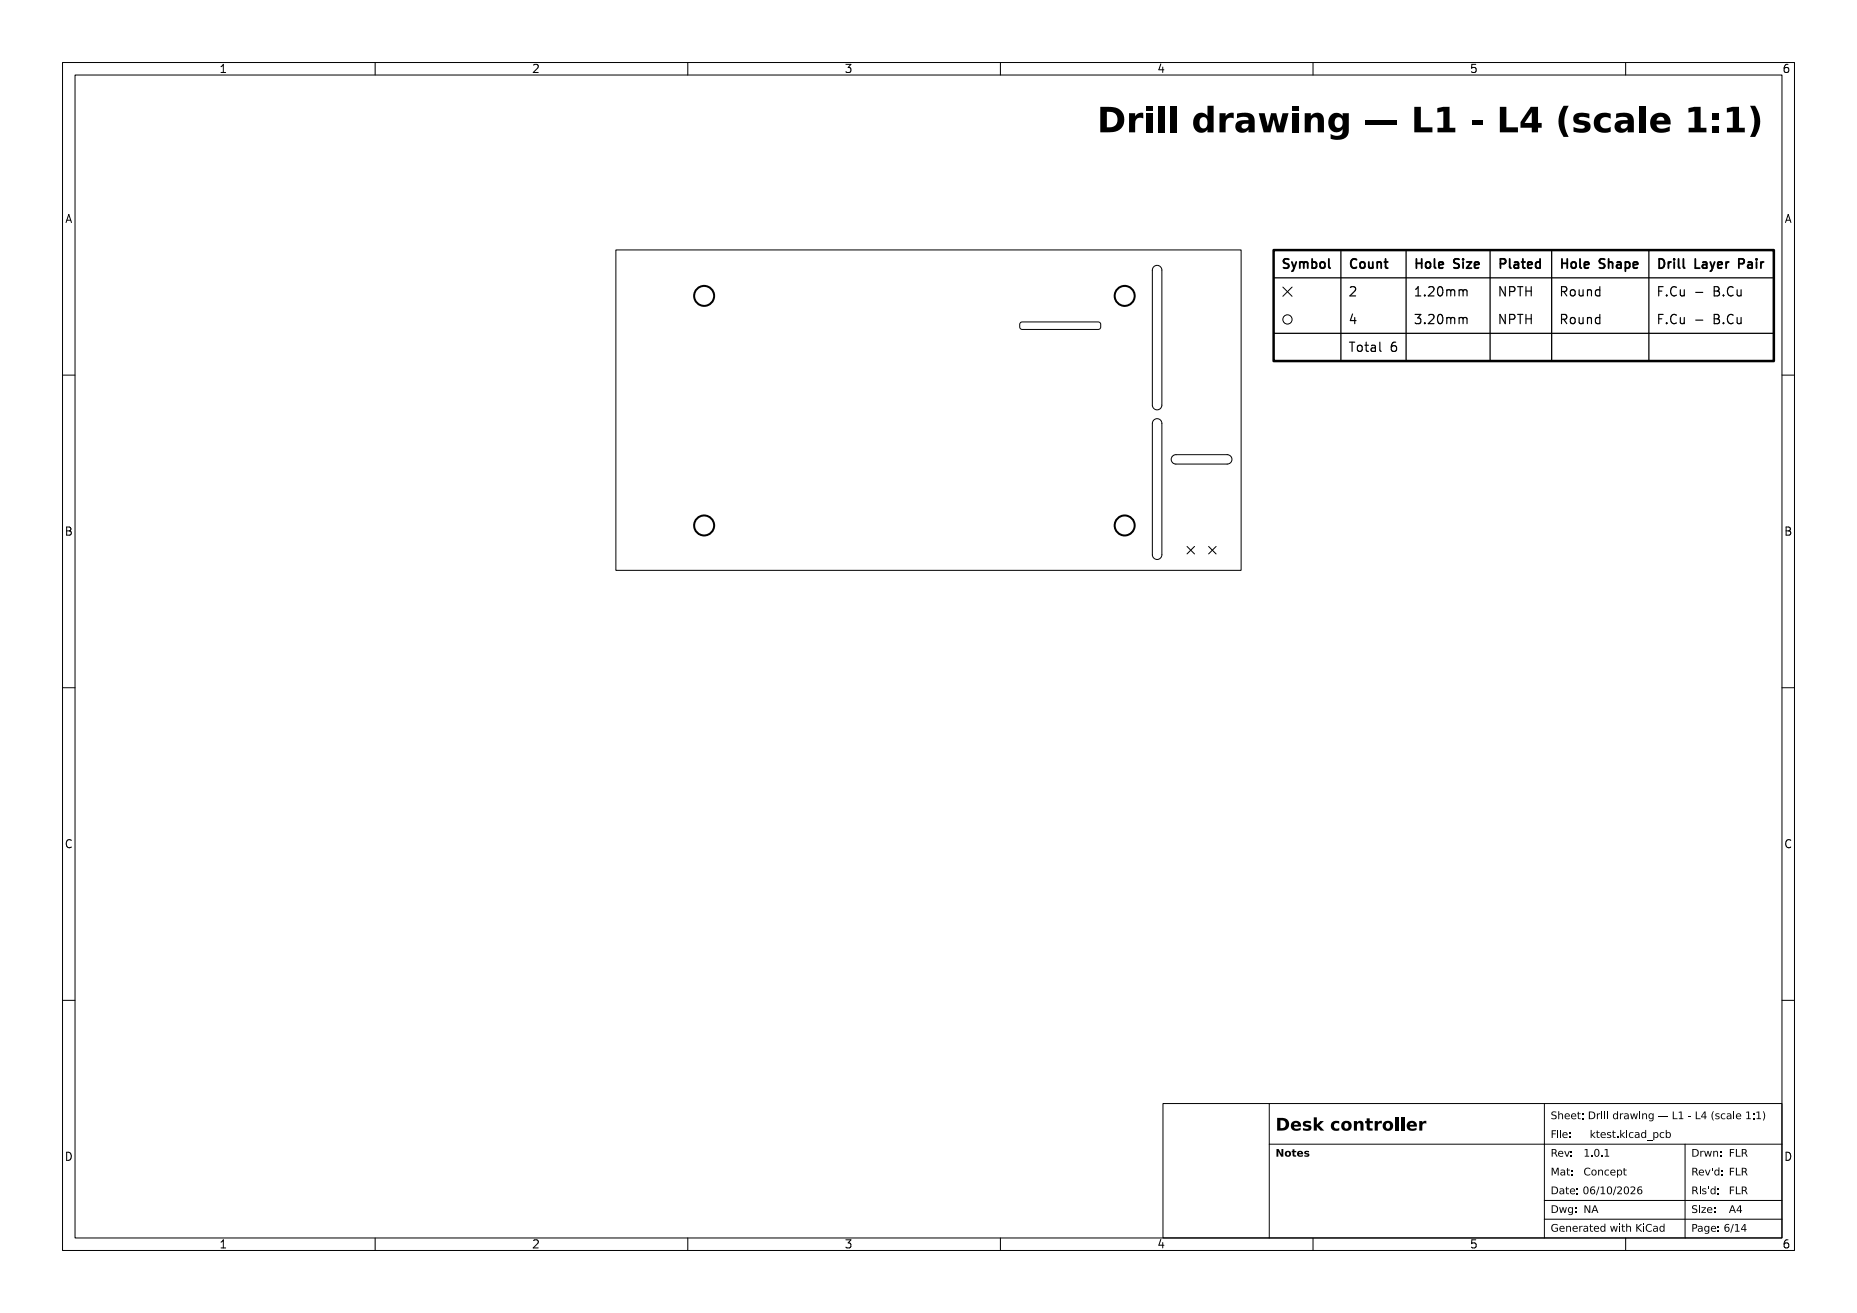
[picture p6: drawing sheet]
<svg xmlns="http://www.w3.org/2000/svg" width="297mm" height="210mm" viewBox="0 0 297 210" stroke-linecap="round" stroke-linejoin="round" font-family="sans-serif">
<defs><g id="words">
<text font-size="5.3" fill="#fff" x="169.6" y="21.5">Drill drawing — L1 - L4 (scale 1:1)</text>
<text font-size="2.7" fill="#fff" x="204" y="181">Desk controller</text>
<g font-size="2" fill="#fff">
<text x="204.8" y="43">Symbol</text>
<text x="215.6" y="43">Count</text>
<text x="215.6" y="47.4">2</text>
<text x="226" y="43">Hole Size</text>
<text x="226" y="47.4">1.20mm</text>
<text x="239.4" y="43">Plated</text>
<text x="239.4" y="47.4">NPTH</text>
<text x="249.3" y="43">Hole Shape</text>
<text x="249.3" y="47.4">Round</text>
<text x="264.8" y="43">Drill Layer Pair</text>
<text x="264.8" y="47.4">F.Cu - B.Cu</text>
<text x="215.6" y="51.8">4</text>
<text x="226" y="51.8">3.20mm</text>
<text x="239.4" y="51.8">NPTH</text>
<text x="249.3" y="51.8">Round</text>
<text x="264.8" y="51.8">F.Cu - B.Cu</text>
<text x="215.6" y="56.3">Total 6</text>
</g>
<g font-size="1.7" fill="#fff">
<text x="35" y="11.6">1</text>
<text x="85" y="11.6">2</text>
<text x="135" y="11.6">3</text>
<text x="185" y="11.6">4</text>
<text x="235" y="11.6">5</text>
<text x="285" y="11.6">6</text>
<text x="10.5" y="35.6">A</text>
<text x="285.5" y="35.6">A</text>
<text x="10.5" y="85.6">B</text>
<text x="285.5" y="85.6">B</text>
<text x="10.5" y="135.6">C</text>
<text x="285.5" y="135.6">C</text>
<text x="10.5" y="185.6">D</text>
<text x="285.5" y="185.6">D</text>
<text x="35" y="199.7">1</text>
<text x="85" y="199.7">2</text>
<text x="135" y="199.7">3</text>
<text x="185" y="199.7">4</text>
<text x="235" y="199.7">5</text>
<text x="285" y="199.7">6</text>
</g>
<g font-size="1.6" fill="#fff">
<text x="248" y="179.1">Sheet: Drill drawing — L1 - L4 (scale 1:1)</text>
<text x="204" y="185.1">Notes</text>
<text x="248" y="182.1">File:</text>
<text x="248" y="185.1">Rev:</text>
<text x="253.3" y="185.1">1.0.1</text>
<text x="254.3" y="182.1">ktest.kicad_pcb</text>
<text x="270.5" y="185.1">Drwn:</text>
<text x="276.5" y="185.1">FLR</text>
<text x="248" y="188.1">Mat:</text>
<text x="248" y="191.1">Date: 06/10/2026</text>
<text x="253.3" y="188.1">Concept</text>
<text x="270.5" y="188.1">Rev'd:FLR</text>
<text x="270.5" y="191.1">Rls'd:FLR</text>
<text x="248" y="194.1">Dwg:</text>
<text x="248" y="197.1">Generated with KiCad</text>
<text x="253.3" y="194.1">NA</text>
<text x="270.5" y="197.1">Page: 6/14</text>
<text x="270.5" y="194.1">Size:</text>
<text x="276.5" y="194.1">A4</text>
</g>
</g></defs>
<path d="M203.7 40h80v17.7h-80z" fill="none" stroke="#000" stroke-width=".4"/>
<path d="M203.7 57.7h80M203.7 40h80M203.7 53.3h80M203.7 44.4h80M214.5 40v17.7M224.9 40v17.7M238.3 40v17.7M248.2 40v17.7M263.7 40v17.7" fill="none" stroke="#000" stroke-width=".2"/>
<g fill="none" stroke="#000" stroke-width=".18">
<path d="M215.8 54.7h.9M216 46l.2-.1h.3l.2 .1 .1 .3-.1 .2-.8 .8h.9M216.2 54.7v1.5M216.3 50.2l-.3 1.1h.9M216.7 50.8v1M217.2 55.3l.4-.1 .3 .3v.4l-.3 .3-.4-.1-.1-.2v-.4zM218.3 55.2h.6M218.5 54.7v1.3l.1 .1 .3 .1M219.3 55.3h.6l.1 .9M220 55.6h-.5a.29 .29 0 0 0-.2 .3 .29 .29 0 0 0 .2 .3l.5-.1M220.7 54.7v1.3l.2 .2M223.2 54.7a.59 .59 0 0 0-.7 .7v.5l.2 .2 .4 .1 .2-.1 .1-.5-.2-.2-.4-.1-.3 .3"/>
<path d="M226.3 50.3h.9l-.5 .6 .5 .1v.6l-.2 .2h-.5l-.2-.2M226.4 47.3h.8M226.4 46.3l.4-.4v1.4M227.9 51.6v.2M227.9 47.2v.1M228.5 50.4l.2-.1h.4l.2 .1 .1 .3-.1 .2-.9 .9h1M228.5 46l.2-.1h.4l.2 .1 .1 .3-.1 .2-.9 .8h1M230.1 50.4l.3-.1a.93 .93 0 0 1 0 1.5h-.1a.98 .98 0 0 1-.2-1.4zM230.1 45.9h.3a.93 .93 0 0 1 0 1.4h-.1a.98 .98 0 0 1-.2-1.4zM231.4 50.9l.4-.1 .2 .2M231.4 46.5l.4-.2 .2 .3M231.4 46.3v1"/>
<path d="M231.4 50.8v1M232 51l.2-.2 .4 .1 .1 .9M232 46.6l.2-.3 .4 .1 .1 .9M232 46.6v.7M232 51v.8M233.4 50.9l.4-.1 .2 .2M233.4 46.5l.4-.2 .2 .3M233.4 46.3v1M233.4 50.8v1M234 51l.2-.2 .4 .1v.9M234 46.6l.2-.3 .4 .1v.9M234 46.6v.7"/>
<path d="M234 51v.8M240.7 45.9v1.4l-.8-1.4v1.4M240.7 50.3v1.5l-.8-1.5v1.5M241.4 51.1l.8-.1 .1-.2-.1-.4-.2-.1h-.6v1.5M241.4 46.6h.8l.1-.3-.1-.3-.2-.1h-.6v1.4M242.7 50.3h.9M242.7 45.9h.9M243.1 45.9v1.4M243.1 50.3v1.5M244.1 51h.8M244.1 46.6h.8M244.1 45.9v1.4"/>
<path d="M244.1 50.3v1.5M244.9 45.9v1.4M244.9 50.3v1.5M249.7 51.1l.7-.1 .2-.2-.1-.4-.2-.1h-.6v1.5M249.7 46.6h.7l.2-.3-.1-.3-.2-.1h-.6v1.4M250.1 51.1l.5 .7M250.1 46.6l.5 .7M251.3 50.9l.3-.1 .3 .3v.4l-.3 .3-.3-.1-.1-.2v-.4zM251.3 46.4l.3-.1 .3 .3v.4l-.3 .3h-.3l-.1-.3v-.4zM252.6 50.8v.9l.4 .1 .2-.2M252.6 46.3v1h.4l.2-.1M253.2 46.3v1"/>
<path d="M253.2 50.8v1M253.9 50.9l.2-.1 .4 .1v.9M253.9 46.3v1M253.9 50.8v1M253.9 46.5l.2-.2 .4 .1v.9M255.9 50.9l-.5-.1-.2 .3v.4l.1 .2h.6M255.9 46.4l-.5-.1-.2 .3v.4l.1 .3h.6M255.9 45.9v1.4M255.9 50.3v1.5M265.3 51h.5M265.3 46.6h.5M266 45.9h-.7v1.4"/>
<path d="M266 50.3h-.7v1.5M266.6 51.6v.2M266.6 47.2v.1M268.1 50.4a.59 .59 0 0 0-.7 0 .59 .59 0 0 0-.2 .7 .55 .55 0 0 0 .3 .6 .55 .55 0 0 0 .6-.1M268.1 46a.6 .6 0 0 0-.7 0 .6 .6 0 0 0-.2 .7 .55 .55 0 0 0 .3 .6 .55 .55 0 0 0 .6-.1M268.7 50.8l.1 .9 .4 .1 .2-.2M268.7 46.3l.1 1h.4l.2-.1M269.4 46.3v1M269.4 50.8v1M271.2 51.2h1.1M271.2 46.8h1.1M274.2 51h.5"/>
<path d="M274.2 50.3h.5l.2 .1v.3l-.2 .3a.39 .39 0 0 1 .3 .4 .39 .39 0 0 1-.3 .4h-.5zM274.2 45.9h.5l.2 .1v.3l-.2 .3a.39 .39 0 0 1 .3 .3 .39 .39 0 0 1-.3 .4h-.5zM274.2 46.6h.5M275.6 51.6v.2M275.6 47.2v.1M277.2 50.4a.59 .59 0 0 0-.7 0 .59 .59 0 0 0-.2 .7 .55 .55 0 0 0 .3 .6 .55 .55 0 0 0 .6-.1M277.2 46a.59 .59 0 0 0-.7 0 .59 .59 0 0 0-.2 .7 .55 .55 0 0 0 .3 .6 .55 .55 0 0 0 .6-.1M277.8 50.8l.1 .9 .4 .1 .2-.2M277.8 46.3l.1 1h.4l.2-.1M278.5 46.3v1M278.5 50.8v1"/>
</g>
<g fill="none" stroke="#000" stroke-width=".16">
<path d="M10 10h277v190h-277zM12 12h273v186h-273zM35.3 11.6h.8M35.3 10.7l.4-.4v1.3M60 10v2M85.3 10.4l.5-.1 .2 .1 .1 .3-.8 .9h.8M110 10v2M135.3 10.3h.8l-.4 .5 .3 .1v.6l-.2 .1h-.3l-.2-.1M160 10v2M185.7 10.2l-.4 1h.9M186 10.7v.9M210 10v2"/>
<path d="M236 10.3h-.6l-.1 .6 .2-.1 .5 .1 .1 .1-.1 .5-.2 .1-.5-.1M260 10v2M286 10.3a.52 .52 0 0 0-.7 .6v.4l.2 .2 .3 .1 .2-.1 .1-.5-.1-.1-.4-.1-.3 .2M10.6 35.6l.4-1.3 .4 1.3M10.7 35.2h.6M98.5 40h100v51.2h-100zM285.6 35.6l.4-1.3 .4 1.3M285.7 35.2h.6M10 60h2M163.2 51.6l.3-.1h12.2l.3 .2v.6l-.1 .3-.3 .1h-12.1l-.4-.3v-.5zM184.5 42.7a.76 .76 0 0 1 .9-.2 .76 .76 0 0 1 .4 .7v21.6a.76 .76 0 0 1-.7 .8 .76 .76 0 0 1-.8-.8v-21.6zM205.2 45.9l1.5 1.5"/>
<path d="M206.7 45.9l-1.5 1.5M285 60h2M185.8 67.7v21a.76 .76 0 0 1-.7 .8 .76 .76 0 0 1-.8-.8v-21a.76 .76 0 0 1 .8-.7 .76 .76 0 0 1 .7 .7M187.5 72.9l.6-.2h8.2a.75 .75 0 0 1 .7 .8 .75 .75 0 0 1-.7 .7h-8.2a.75 .75 0 0 1-.7-.4 .75 .75 0 0 1 .1-.9zM10.7 84.3h.4l.2 .1v.3l-.2 .2a.35 .35 0 0 1 .3 .3 .35 .35 0 0 1-.2 .4h-.5zM10.7 84.9h.4M189.8 87.4l1.2 1.2M191 87.4l-1.2 1.2M193.3 87.4l1.2 1.2M194.5 87.4l-1.2 1.2M285.7 84.3h.4l.2 .1v.3l-.2 .2a.35 .35 0 0 1 .3 .3 .35 .35 0 0 1-.2 .4h-.5zM285.7 84.9h.4"/>
<path d="M10 110h2M285 110h2M11.4 134.4a.52 .52 0 0 0-.6 0 .52 .52 0 0 0-.2 .6 .49 .49 0 0 0 .2 .5 .49 .49 0 0 0 .6 0M286.4 134.4a.52 .52 0 0 0-.6 0 .52 .52 0 0 0-.2 .6 .49 .49 0 0 0 .3 .5 .49 .49 0 0 0 .5 0M10 160h2M285 160h2M186 176.5h99v21.5h-99zM203 176.5v21.5M247 176.5v21.5M10.7 184.3a.66 .66 0 0 1 .7 .6 .66 .66 0 0 1-.7 .7zM35.3 198.7l.4-.4v1.3M35.3 199.6h.8"/>
<path d="M60 198v2M85.3 198.4l.5-.1 .2 .1 .1 .3-.8 .9h.8M110 198v2M135.3 198.3h.8l-.4 .5 .3 .1v.6l-.2 .1h-.3l-.2-.1M160 198v2M185.7 198.2l-.4 1h.9M186 198.7v.9M203 183h82M210 198v2M236 198.3h-.6l-.1 .6 .2-.1 .5 .1 .1 .1-.1 .5-.2 .1-.5-.1M247 192h38M247 195h38"/>
<path d="M260 198v2M269.5 183v15M285.7 184.3a.66 .66 0 0 1 .7 .6 .66 .66 0 0 1-.7 .7zM286 198.3a.52 .52 0 0 0-.7 .6v.5l.2 .1 .3 .1 .2-.1 .1-.5-.1-.1-.4-.1-.3 .2"/>
<circle cx="205.9" cy="51.1" r=".74"/>
</g>
<g fill="none" stroke="#000" stroke-width=".3">
<path d="M206.1 41.5l-.5-.1-.3 .3 .1 .3 .7 .3v.4l-.3 .2-.5-.1M206.6 41.9l.4 1M207 42.9l-.2 .3-.2 .2M207.3 41.9l-.3 1M207.9 42l.4-.1 .2 .2M207.9 41.9v1M208.5 42.1l.2-.2 .4 .1 .1 .9M208.5 42.1v.8M209.9 42l.4-.1 .3 .3v.4l-.2 .2h-.5M209.9 41.4v1.5M211.3 42l.3-.1 .3 .3v.4l-.3 .3-.3-.1-.2-.2v-.4zM212.5 41.4v1.3l.2 .2"/>
<path d="M217 41.5a.59 .59 0 0 0-.8 0 .59 .59 0 0 0-.2 .8 .55 .55 0 0 0 .3 .5 .55 .55 0 0 0 .7-.1M217.7 42l.3-.1 .3 .3v.4l-.3 .3-.3-.1-.2-.2v-.4zM218.9 41.9l.1 .9 .4 .1 .2-.2M219.6 41.9v1M220.3 42l.2-.1 .3 .1 .1 .9M220.3 41.9v1M221.4 41.9h.6M221.6 41.4v1.3l.1 .1 .3 .1M226.5 42.1h.9M226.5 41.4v1.5M227.4 41.4v1.5M228.2 42l.3-.1 .3 .3v.4l-.3 .3-.3-.1-.2-.2v-.4z"/>
<path d="M229.4 41.4v1.3l.2 .2M230.1 42.4l.7-.1v-.3l-.5-.1-.2 .2 .1 .7h.6M233.4 41.5l-.6-.1-.2 .1v.5l.6 .3 .2 .3-.3 .3-.6-.1M234 41.4v.1M234 41.9v1M234.6 41.9h.7l-.7 1h.7M235.8 42.4l.7-.1v-.3l-.5-.1-.2 .2 .1 .7h.6M240 42.2l.7-.1 .1-.2-.1-.4-.2-.1h-.5v1.5M241.5 41.4v1.3l.2 .2M242.2 42h.6l.1 .9M242.9 42.3h-.5a.29 .29 0 0 0-.3 .3 .29 .29 0 0 0 .3 .3l.5-.1M243.4 41.9h.5"/>
<path d="M243.6 41.4v1.3v.1l.3 .1M244.3 42.4l.7-.1v-.3l-.4-.1-.3 .2 .1 .7h.6M246.3 42l-.4-.1-.3 .3v.4l.1 .2h.6M246.3 41.4v1.5M249.8 41.4v1.5M249.8 42.1h.9M250.7 41.4v1.5M251.4 42l.4-.1 .3 .3v.4l-.3 .3-.4-.1-.1-.2v-.4zM252.7 41.4v1.3l.2 .2M253.4 42.4l.7-.1-.1-.3-.4-.1-.2 .2 .1 .7h.5M256.6 41.5l-.5-.1-.3 .3 .1 .3 .7 .3v.4l-.2 .2-.6-.1M257.3 42l.2-.1 .3 .1 .1 .9"/>
<path d="M257.3 41.4v1.5M258.6 42h.6l.1 .9M259.3 42.3h-.5a.29 .29 0 0 0-.3 .3 .29 .29 0 0 0 .3 .3l.5-.1M260 42l.4-.1 .3 .3v.4l-.2 .2h-.5M260 41.9v1.5M261.2 42.4l.7-.1v-.3l-.5-.1-.2 .2 .1 .7h.6M265.4 41.4a.75 .75 0 0 1 .8 .7 .75 .75 0 0 1-.8 .8zM266.8 41.9v1M267.3 41.9l-.3 .1-.2 .2M267.8 41.4v.1M267.8 41.9v1M268.5 41.4v1.3l.2 .2"/>
<path d="M269.2 41.4v1.3l.3 .2M271.1 41.4v1.5h.7M272.3 42h.6l.1 .9M273 42.3h-.5a.29 .29 0 0 0-.2 .3 .29 .29 0 0 0 .2 .3l.5-.1M273.5 41.9l.4 1M273.9 42.9l-.2 .3-.2 .2M274.2 41.9l-.3 1M274.7 42.4l.7-.1v-.3l-.5-.1-.2 .2 .1 .7h.6M276.1 41.9v1M276.5 41.9l-.3 .1-.1 .2M278.1 42.2l.7-.1 .2-.2-.1-.4-.2-.1h-.6v1.5M279.6 42h.6v.9"/>
<path d="M280.2 42.3h-.5a.29 .29 0 0 0-.2 .3 .29 .29 0 0 0 .2 .3l.5-.1M280.9 41.4v.1M280.9 41.9v1M281.6 41.9v1M282.1 41.9l-.3 .1-.2 .2"/>
</g>
<g fill="none" stroke="#000" stroke-width=".32">
<circle cx="112.6" cy="47.3" r="1.6"/>
<circle cx="179.9" cy="47.3" r="1.6"/>
<circle cx="112.6" cy="84" r="1.6"/>
<circle cx="179.9" cy="84" r="1.6"/>
</g>
<g fill="#000">
<path d="M176 17.1h1.1a2.29 2.29 0 0 1 2.6 1.2 2.01 2.01 0 0 1-2 2.8l-1.7 .1v-.8h1.4a1.28 1.28 0 0 0 1.3-1.5 1.28 1.28 0 0 0-1.7-1v2.5h-1z" fill-rule="evenodd"/>
<path d="M180.6 18.1h1v.5a1.16 1.16 0 0 1 1.2-.6l.1 .9a.83 .83 0 0 0-1 0 .83 .83 0 0 0-.3 .9v1.4h-1z" fill-rule="evenodd"/>
<path d="M183.3 18.1h1v3.1h-1z" fill-rule="evenodd"/>
<path d="M183.3 16.9h1v.8h-1z" fill-rule="evenodd"/>
<path d="M185.3 16.9h.9v4.3h-.9z" fill-rule="evenodd"/>
<path d="M187.2 16.9h1v4.3h-1z" fill-rule="evenodd"/>
<path d="M195 18.1h1v.5a1.16 1.16 0 0 1 1.3-.6v.9a.83 .83 0 0 0-.9 0 .83 .83 0 0 0-.4 .9v1.4h-1z" fill-rule="evenodd"/>
<path d="M197.8 18.2a3.2 3.2 0 0 1 2.5 .2 1.36 1.36 0 0 1 .4 1v1.8h-1v-.5a1.13 1.13 0 0 1-1.3 .5 1.13 1.13 0 0 1-.8-1h1a.6 .6 0 0 0 .7 .4 .6 .6 0 0 0 .4-.8h-.9l-.2 .4h-1l.1-.4 .2-.3 .8-.3h1v-.2a1.38 1.38 0 0 0-1.9-.1z" fill-rule="evenodd"/>
<path d="M201.3 18.1h1l.5 2.1 .5-2.1h.8l.5 2.1 .5-2.1h1l-.8 3.1h-1.1l-.5-2.1-.5 2.1h-1.1z" fill-rule="evenodd"/>
<path d="M206.8 18.1h.9v3.1h-.9z" fill-rule="evenodd"/>
<path d="M206.8 16.9h.9v.8h-.9z" fill-rule="evenodd"/>
<path d="M208.7 18.1h.9v.4a1.14 1.14 0 0 1 1.4-.4 1.14 1.14 0 0 1 .7 1.2v1.9h-.9l-.1-2a.55 .55 0 0 0-.6-.5 .55 .55 0 0 0-.4 .7l-.1 1.8h-.9z" fill-rule="evenodd"/>
<path d="M212.8 18.5a1.22 1.22 0 0 1 1.9 .1v-.5h1v2.8a1.51 1.51 0 0 1-1.8 1.5l-1.1-.2v-.8a1.17 1.17 0 0 0 1.9-.3v-.4a1.3 1.3 0 0 1-1.5 .3 1.3 1.3 0 0 1-.8-1.4h1.1a.67 .67 0 0 0 .6 .9 .67 .67 0 0 0 .6-.9 .67 .67 0 0 0-.6-.9 .67 .67 0 0 0-.6 .9h-1.1l.1-.6z" fill-rule="evenodd"/>
<path d="M218.4 19.3h5v.7h-5z" fill-rule="evenodd"/>
<path d="M226.2 17.1h1.1v3.3h1.8v.8h-2.9z" fill-rule="evenodd"/>
<path d="M235.4 19.2h1.7v.8h-1.7z" fill-rule="evenodd"/>
<path d="M239.9 17.1h1v3.3h1.9v.8h-2.9z" fill-rule="evenodd"/>
<path d="M244.8 17.1h1.2v2.6h.6v.7h-.6v.8h-1v-.8h-1.8v-.7h1.8v-1.7l-1.2 1.7h-.6z" fill-rule="evenodd"/>
<path d="M251.8 18.4a2.48 2.48 0 0 1 2.4-.2v.7a1.55 1.55 0 0 0-1.7 0l.1 .2a3.2 3.2 0 0 1 1.6 .6 .98 .98 0 0 1 .1 1.1 .98 .98 0 0 1-1 .4l-1.6-.1v-.8a1.59 1.59 0 0 0 1.8 .1l-.1-.3a2.35 2.35 0 0 1-1.7-.7l-.1-.7z" fill-rule="evenodd"/>
<path d="M255.4 18.5a2.26 2.26 0 0 1 2.2-.3v.8a.98 .98 0 0 0-1.4 0 .98 .98 0 0 0 .1 1.4l.7 .1 .6-.2v.8a1.86 1.86 0 0 1-2.7-1.2l.1-.8z" fill-rule="evenodd"/>
<path d="M258.5 18.2a3.2 3.2 0 0 1 2.4 .2 1.36 1.36 0 0 1 .4 1v1.8h-1v-.5a1.13 1.13 0 0 1-1.2 .5 1.13 1.13 0 0 1-.9-1h1a.6 .6 0 0 0 .8 .4 .6 .6 0 0 0 .3-.8h-.8l-.3 .4h-1a1.16 1.16 0 0 1 1.6-1h.5v-.2a1.38 1.38 0 0 0-1.8-.1z" fill-rule="evenodd"/>
<path d="M262.2 16.9h1v4.3h-1z" fill-rule="evenodd"/>
<path d="M264.4 18.5a1.67 1.67 0 0 1 1.9-.4 1.67 1.67 0 0 1 .9 1.8h-2.3a.95 .95 0 0 0 1.5 .6l.7-.3v.8a2.3 2.3 0 0 1-3-.6l-.2-.5v-.6h2.3a.64 .64 0 0 0-.6-.6 .64 .64 0 0 0-.7 .6h-1l.2-.5z" fill-rule="evenodd"/>
<path d="M273.9 18.1h1v1.1h-1z" fill-rule="evenodd"/>
<path d="M191.4 18.3a1.22 1.22 0 0 1 1.7 .2v-1.6h1v4.3h-1v-.5a1.3 1.3 0 0 1-1.6 .4 1.3 1.3 0 0 1-.7-1.5h1a.68 .68 0 0 0 .7 .9 .68 .68 0 0 0 .6-.9 .68 .68 0 0 0-.6-.9 .68 .68 0 0 0-.7 .9h-1l.1-.6z" fill-rule="evenodd"/>
<path d="M229.9 17.3l.9-.2h1v3.3h1v.8h-2.9v-.8h.9v-2.6l-.9 .2z" fill-rule="evenodd"/>
<path d="M250.1 16.9h.8a4.8 4.8 0 0 0 0 5h-.8a4.2 4.2 0 0 1 0-5z" fill-rule="evenodd"/>
<path d="M270 17.3l1-.2h1v3.3h.9v.8h-2.8v-.8h.9v-2.6l-1 .2z" fill-rule="evenodd"/>
<path d="M273.9 20.1h1v1.1h-1z" fill-rule="evenodd"/>
<path d="M276.2 17.3l.9-.2h1v3.3h1v.8h-2.9v-.8h.9v-2.6l-.9 .2z" fill-rule="evenodd"/>
<path d="M279.9 16.9h.8a4.2 4.2 0 0 1 0 5h-.8a4.8 4.8 0 0 0 0-5z" fill-rule="evenodd"/>
<path d="M204.3 178.8h.5a1.06 1.06 0 0 1 1.4 1 1.06 1.06 0 0 1-1.4 1h-.5v-.4h.7a.64 .64 0 0 0 .6-.7 .64 .64 0 0 0-.8-.5v1.2h-.5z" fill-rule="evenodd"/>
<path d="M206.7 179.5a.84 .84 0 0 1 .9-.2 .84 .84 0 0 1 .5 .9h-1.2a.62 .62 0 0 0 1.1 .2v.3a1.01 1.01 0 0 1-1.5-.5v-.3h1.1a.32 .32 0 0 0-.3-.3 .32 .32 0 0 0-.4 .3h-.4z" fill-rule="evenodd"/>
<path d="M208.5 179.4a1.24 1.24 0 0 1 1.2 0v.3a.66 .66 0 0 0-.9 0l.2 .2a.53 .53 0 0 1 .8 .5 .53 .53 0 0 1-.8 .5l-.6-.1v-.4a.68 .68 0 0 0 .9 0l-.3-.2a.52 .52 0 0 1-.5-.1 .52 .52 0 0 1 0-.7z" fill-rule="evenodd"/>
<path d="M210.1 178.7h.5v1.2l.6-.6h.5l-.7 .7 .8 .8h-.6l-.6-.6v.6h-.5z" fill-rule="evenodd"/>
<path d="M213.1 179.5a1.13 1.13 0 0 1 1.1-.1v.4a.48 .48 0 0 0-.7-.1 .48 .48 0 0 0 0 .7 .48 .48 0 0 0 .7 0v.4a.87 .87 0 0 1-1.1-.2 .87 .87 0 0 1 0-1.1z" fill-rule="evenodd"/>
<path d="M214.7 179.5a.85 .85 0 0 1 1.4 .1 .85 .85 0 0 1-.5 1.3 .85 .85 0 0 1-1.1-.8h.5a.37 .37 0 0 0 .5 .4 .37 .37 0 0 0 .2-.6 .34 .34 0 0 0-.4-.3 .34 .34 0 0 0-.3 .5h-.5z" fill-rule="evenodd"/>
<path d="M216.5 179.3h.5v.2a.57 .57 0 0 1 .7-.2 .57 .57 0 0 1 .4 .6v.9h-.5v-1a.3 .3 0 0 0-.4-.1 .3 .3 0 0 0-.2 .4v.7h-.5z" fill-rule="evenodd"/>
<path d="M218.6 178.9h.5v.4h.5v.4h-.5v.7l.4 .1v.3h-.4a.45 .45 0 0 1-.5-.5v-.6h-.3v-.4h.3z" fill-rule="evenodd"/>
<path d="M219.9 179.3h.5v.3l.3-.3h.3v.4a.41 .41 0 0 0-.5 0 .41 .41 0 0 0-.1 .4v.7h-.5z" fill-rule="evenodd"/>
<path d="M221.4 179.5a.85 .85 0 0 1 1.3 .1 .85 .85 0 0 1-.5 1.3 .85 .85 0 0 1-1.1-.8h.5a.37 .37 0 0 0 .5 .4 .37 .37 0 0 0 .2-.6 .34 .34 0 0 0-.4-.3 .34 .34 0 0 0-.3 .5h-.5z" fill-rule="evenodd"/>
<path d="M223.2 178.7h.5v2.1h-.5z" fill-rule="evenodd"/>
<path d="M224.1 178.7h.5v2.1h-.5z" fill-rule="evenodd"/>
<path d="M225.2 179.5a.84 .84 0 0 1 1-.2 .84 .84 0 0 1 .4 .9h-1.1a.62 .62 0 0 0 1 .2v.3a1.01 1.01 0 0 1-1.5-.5v-.3h1.1a.32 .32 0 0 0-.3-.3 .32 .32 0 0 0-.3 .3h-.5z" fill-rule="evenodd"/>
<path d="M227 179.3h.5v.3l.3-.3h.3v.4a.41 .41 0 0 0-.4 0 .41 .41 0 0 0-.2 .4v.7h-.5z" fill-rule="evenodd"/>
<path d="M248.2 177.9l.7-.1v.2l-.2-.1a.25 .25 0 0 0-.4 .1 .25 .25 0 0 0 .3 .3 .4 .4 0 0 1 .3 .6 .4 .4 0 0 1-.6 .1l-.2-.1v-.1l.2 .1a.29 .29 0 0 0 .4 0 .29 .29 0 0 0 0-.4 .29 .29 0 0 0-.3-.1l-.3-.2z" fill-rule="evenodd"/>
<path d="M249.2 177.7h.2v.5l.3-.1a.32 .32 0 0 1 .3 .3v.6h-.2v-.5a.24 .24 0 0 0-.2-.3 .24 .24 0 0 0-.2 .3v.5h-.2z" fill-rule="evenodd"/>
<path d="M250.3 178.2l.2-.1a.42 .42 0 0 1 .4 .1 .42 .42 0 0 1 .2 .4h-.7l.2 .3 .4-.1v.2h-.5l-.2-.2-.1-.3h.7a.27 .27 0 0 0-.2-.3 .27 .27 0 0 0-.3 .3h-.2z" fill-rule="evenodd"/>
<path d="M251.4 178.2l.2-.1a.42 .42 0 0 1 .4 .1 .42 .42 0 0 1 .1 .4h-.7l.2 .3 .5-.1-.1 .2h-.4l-.3-.2v-.3h.7a.27 .27 0 0 0-.3-.3 .27 .27 0 0 0-.3 .3h-.1z" fill-rule="evenodd"/>
<path d="M252.4 177.8h.1v.3h.3v.1h-.3v.6l.3 .1v.1a.31 .31 0 0 1-.4-.3v-.5h-.2z" fill-rule="evenodd"/>
<path d="M253.1 178.8h.1v.2h-.1z" fill-rule="evenodd"/>
<path d="M253.1 178.1h.1v.2h-.1z" fill-rule="evenodd"/>
<path d="M254.1 177.8h.4a.62 .62 0 0 1 .6 .6 .62 .62 0 0 1-.6 .6h-.4v-.1h.4a.5 .5 0 0 0 .5-.6 .5 .5 0 0 0-.7-.4v1h-.2z" fill-rule="evenodd"/>
<path d="M255.4 178.1h.2v.1l.3-.1v.1l-.3 .1v.7h-.2z" fill-rule="evenodd"/>
<path d="M256.1 178.1h.1v.9h-.1z" fill-rule="evenodd"/>
<path d="M256.1 177.7h.1v.2h-.1z" fill-rule="evenodd"/>
<path d="M256.6 177.7h.1v1.3h-.1z" fill-rule="evenodd"/>
<path d="M257 177.7h.2v1.3h-.2z" fill-rule="evenodd"/>
<path d="M258.1 178.1h.3l.2 .1v-.5h.2v1.3h-.2v-.1l-.1 .1a.4 .4 0 0 1-.5-.5h.1a.29 .29 0 0 0 .4 .4 .29 .29 0 0 0 .1-.5l-.3-.2-.2 .3h-.1z" fill-rule="evenodd"/>
<path d="M259.1 178.1h.1v.1l.4-.1v.1l-.3 .1-.1 .7h-.1z" fill-rule="evenodd"/>
<path d="M259.8 178.1h.2a.37 .37 0 0 1 .5 .4v.5h-.1v-.1l-.3 .1-.3-.1-.1-.2 .3 .2h.2l.2-.4a.3 .3 0 0 0-.5 .2h-.2a.41 .41 0 0 1 .7-.3 .33 .33 0 0 0-.6-.1z" fill-rule="evenodd"/>
<path d="M260.7 178.1h.2l.2 .7 .2-.7h.1l.2 .7 .2-.7h.2l-.3 .9h-.2l-.2-.7-.2 .7h-.1z" fill-rule="evenodd"/>
<path d="M262.2 178.1h.1v.9h-.1z" fill-rule="evenodd"/>
<path d="M262.2 177.7h.1v.2h-.1z" fill-rule="evenodd"/>
<path d="M262.7 178.1h.1v.1l.3-.1a.32 .32 0 0 1 .3 .3v.6h-.1v-.5a.24 .24 0 0 0-.3-.3 .24 .24 0 0 0-.2 .3v.5h-.1z" fill-rule="evenodd"/>
<path d="M263.8 178.2l.2-.1 .3 .1v-.1h.2v.8a.45 .45 0 0 1-.3 .4 .45 .45 0 0 1-.4 0v-.1h.4l.1-.4-.1 .2a.39 .39 0 0 1-.5-.5h.1a.29 .29 0 0 0 .4 .4 .29 .29 0 0 0 .1-.5l-.3-.2-.2 .3h-.1z" fill-rule="evenodd"/>
<path d="M265.2 178.5h1.6v.1h-1.6z" fill-rule="evenodd"/>
<path d="M267.5 177.8h.2v1.1h.6v.1h-.8z" fill-rule="evenodd"/>
<path d="M268.5 177.8h.5v1.1h.2v.1h-.7v-.1h.3v-1l-.3 .1z" fill-rule="evenodd"/>
<path d="M270 178.5h.4v.1h-.4z" fill-rule="evenodd"/>
<path d="M271.2 177.8h.2v1.1h.6v.1h-.8z" fill-rule="evenodd"/>
<path d="M272.6 177.8h.2v.8h.2v.1h-.2v.3h-.2v-.3h-.5v-.1h.5v-.7l-.4 .7h-.1z" fill-rule="evenodd"/>
<path d="M274 177.7h.1l-.2 .9 .2 .6a.88 .88 0 0 1-.3-1z" fill-rule="evenodd"/>
<path d="M274.4 178.2l.1-.1a.35 .35 0 0 1 .5 .2l-.5-.1 .1 .2a.33 .33 0 0 1 .4 .4 .33 .33 0 0 1-.5 .2h-.2v-.2l.4 .1 .2-.1-.1-.1-.2-.1a.26 .26 0 0 1-.2-.2 .26 .26 0 0 1 0-.2z" fill-rule="evenodd"/>
<path d="M275.3 178.2l.1-.1a.32 .32 0 0 1 .5 .2 .36 .36 0 0 0-.4 0 .36 .36 0 0 0 0 .5 .36 .36 0 0 0 .4 0 .34 .34 0 0 1-.5 .1 .55 .55 0 0 1-.1-.7z" fill-rule="evenodd"/>
<path d="M276.2 178.1h.2a.37 .37 0 0 1 .5 .4v.5h-.1v-.1l-.3 .1-.3-.1-.1-.2 .3 .2h.2l.2-.4a.3 .3 0 0 0-.5 .2h-.2a.42 .42 0 0 1 .7-.3 .33 .33 0 0 0-.6-.1z" fill-rule="evenodd"/>
<path d="M277.2 177.7h.2v1.3h-.2z" fill-rule="evenodd"/>
<path d="M277.8 178.2l.1-.1a.42 .42 0 0 1 .5 .1 .42 .42 0 0 1 .1 .4h-.7l.2 .3 .4-.1v.2h-.5l-.2-.2-.1-.3h.7a.27 .27 0 0 0-.2-.3 .27 .27 0 0 0-.3 .3h-.2z" fill-rule="evenodd"/>
<path d="M279.3 177.8h.4v1.1h.3v.1h-.7v-.1h.3v-1l-.3 .1z" fill-rule="evenodd"/>
<path d="M280.4 178.8h.1v.2h-.1z" fill-rule="evenodd"/>
<path d="M280.4 178.1h.1v.2h-.1z" fill-rule="evenodd"/>
<path d="M280.9 177.8h.5v1.1h.2v.1h-.7v-.1h.3v-1l-.3 .1z" fill-rule="evenodd"/>
<path d="M281.9 177.7a.88 .88 0 0 1 .4 1l-.2 .5h-.2l.3-.7z" fill-rule="evenodd"/>
<path d="M204.2 183.8h.3l.5 .8v-.8h.3v1.2h-.4l-.4-.8v.8h-.3z" fill-rule="evenodd"/>
<path d="M205.6 184.2a.51 .51 0 0 1 .8 .1 .51 .51 0 0 1-.3 .7 .51 .51 0 0 1-.6-.5h.3a.23 .23 0 0 0 .3 .3 .23 .23 0 0 0 .1-.4l-.1-.1a.2 .2 0 0 0-.2 0 .2 .2 0 0 0-.1 .2h-.3z" fill-rule="evenodd"/>
<path d="M206.7 183.8h.3v.3h.3v.2h-.3v.5h.3v.2h-.3a.27 .27 0 0 1-.3-.3v-.4h-.1z" fill-rule="evenodd"/>
<path d="M207.6 184.2a.5 .5 0 0 1 .6-.1 .5 .5 0 0 1 .2 .5h-.7a.37 .37 0 0 0 .7 .1v.2a.56 .56 0 0 1-.7 .1 .56 .56 0 0 1-.3-.6h.7l-.2-.1-.2 .1h-.3z" fill-rule="evenodd"/>
<path d="M208.6 184.2l.3-.1h.5v.2h-.5v.1a.35 .35 0 0 1 .5 .3 .35 .35 0 0 1-.5 .3h-.3v-.3l.4 .1 .1-.1-.5-.2z" fill-rule="evenodd"/>
<path d="M248.2 180.8h.7v.1h-.6v.4h.5v.1h-.5v.6h-.1z" fill-rule="evenodd"/>
<path d="M248.2 186.8h.2l.3 .8 .3-.8h.3v1.2h-.2v-1.1l-.3 .9h-.2l-.3-.9v1.1h-.1z" fill-rule="evenodd"/>
<path d="M248.2 183.8h.3a.34 .34 0 0 1 .4 .2 .34 .34 0 0 1-.2 .4l.4 .6h-.2l-.2-.4-.2-.1h-.2v.5h-.1v-.6h.3a.22 .22 0 0 0 .3-.3 .22 .22 0 0 0-.3-.2h-.2v.5h-.1z" fill-rule="evenodd"/>
<path d="M248.2 189.8h.3a.62 .62 0 0 1 .7 .6 .62 .62 0 0 1-.7 .6h-.3v-.1h.3a.5 .5 0 0 0 .5-.6 .5 .5 0 0 0-.7-.4v1h-.1z" fill-rule="evenodd"/>
<path d="M248.2 192.8h.3a.62 .62 0 0 1 .7 .6 .62 .62 0 0 1-.7 .6h-.3v-.1h.3a.5 .5 0 0 0 .5-.6 .5 .5 0 0 0-.7-.4v1h-.1z" fill-rule="evenodd"/>
<path d="M248.3 195.9l.5-.1 .3 .1v.2a.5 .5 0 0 0-.6-.1 .5 .5 0 0 0-.2 .7 .5 .5 0 0 0 .7 .1v-.3h-.3v-.1h.5v.5a.66 .66 0 0 1-1-.1 .66 .66 0 0 1 .1-.9z" fill-rule="evenodd"/>
<path d="M249 181.1h.2v.9h-.2z" fill-rule="evenodd"/>
<path d="M249 180.7h.2v.2h-.2z" fill-rule="evenodd"/>
<path d="M249.4 193.1h.1l.2 .7 .2-.7h.2l.2 .7 .1-.7h.2l-.2 .9h-.2l-.2-.7-.2 .7h-.2z" fill-rule="evenodd"/>
<path d="M249.5 180.7h.1v1.3h-.1z" fill-rule="evenodd"/>
<path d="M249.3 184.2l.2-.1a.42 .42 0 0 1 .4 .1 .42 .42 0 0 1 .1 .4h-.7l.2 .3 .5-.1-.1 .2h-.4l-.3-.2v-.3h.7a.27 .27 0 0 0-.3-.3 .27 .27 0 0 0-.3 .3h-.1z" fill-rule="evenodd"/>
<path d="M249.5 190.1h.2a.37 .37 0 0 1 .5 .4v.5h-.2v-.1l-.3 .1-.3-.1v-.2l.3 .2h.2l.1-.4a.3 .3 0 0 0-.5 .2h-.1a.41 .41 0 0 1 .6-.3 .33 .33 0 0 0-.5-.1z" fill-rule="evenodd"/>
<path d="M249.5 196.2l.2-.1a.42 .42 0 0 1 .4 .1 .42 .42 0 0 1 .1 .4h-.6l.1 .3 .5-.1v.2h-.2h-.3l-.3-.2v-.3h.7a.27 .27 0 0 0-.3-.3 .27 .27 0 0 0-.2 .3h-.2z" fill-rule="evenodd"/>
<path d="M249.6 187.1h.3a.37 .37 0 0 1 .4 .4v.5h-.1v-.1l-.3 .1-.3-.1v-.2l.2 .2h.3l.1-.4a.3 .3 0 0 0-.5 .2h-.1a.41 .41 0 0 1 .6-.3 .33 .33 0 0 0-.6-.1z" fill-rule="evenodd"/>
<path d="M250.2 184.1h.1l.3 .8 .3-.8h.2l-.4 .9h-.2z" fill-rule="evenodd"/>
<path d="M250 181.2l.2-.1a.42 .42 0 0 1 .4 .1 .42 .42 0 0 1 .1 .4h-.7l.2 .3 .5-.1v.2h-.2h-.3l-.3-.2v-.3h.7a.27 .27 0 0 0-.3-.3 .27 .27 0 0 0-.3 .3h-.1z" fill-rule="evenodd"/>
<path d="M250.5 189.8h.1v.3h.3v.1h-.3v.6l.3 .1v.1a.31 .31 0 0 1-.4-.3v-.5h-.1z" fill-rule="evenodd"/>
<path d="M250.6 186.8h.2v.3h.3v.1h-.3v.6l.3 .1v.1a.31 .31 0 0 1-.5-.3v-.5h-.1z" fill-rule="evenodd"/>
<path d="M251 181.8h.2v.2h-.2z" fill-rule="evenodd"/>
<path d="M251 181.1h.2v.2h-.2z" fill-rule="evenodd"/>
<path d="M250.9 193.1h.3l.2 .1v-.1h.2v.8a.45 .45 0 0 1-.2 .4 .45 .45 0 0 1-.5 0v-.1l.5-.1v-.3l-.2 .2a.39 .39 0 0 1-.4-.5h.1a.29 .29 0 0 0 .4 .4 .29 .29 0 0 0 .1-.5l-.3-.2-.2 .3h-.1z" fill-rule="evenodd"/>
<path d="M251.2 184.8h.2v.2h-.2z" fill-rule="evenodd"/>
<path d="M251.2 184.1h.2v.2h-.2z" fill-rule="evenodd"/>
<path d="M250.5 196.1h.1v.1l.3-.1a.32 .32 0 0 1 .4 .3v.6h-.2v-.5a.24 .24 0 0 0-.2-.3 .24 .24 0 0 0-.3 .3v.5h-.1z" fill-rule="evenodd"/>
<path d="M251.3 187.8h.2v.2h-.2z" fill-rule="evenodd"/>
<path d="M251.3 187.1h.2v.2h-.2z" fill-rule="evenodd"/>
<path d="M251.2 190.2l.2-.1a.42 .42 0 0 1 .4 .1 .42 .42 0 0 1 .1 .4h-.7l.2 .3 .5-.1v.2h-.2h-.3l-.3-.2v-.3h.7a.27 .27 0 0 0-.3-.3 .27 .27 0 0 0-.3 .3h-.1z" fill-rule="evenodd"/>
<path d="M251.9 193.8h.2v.2h-.2z" fill-rule="evenodd"/>
<path d="M251.9 193.1h.2v.2h-.2z" fill-rule="evenodd"/>
<path d="M251.6 196.2l.2-.1a.42 .42 0 0 1 .4 .1 .42 .42 0 0 1 .1 .4h-.6l.1 .3 .5-.1v.2h-.2h-.3l-.3-.2v-.3h.7a.27 .27 0 0 0-.3-.3 .27 .27 0 0 0-.2 .3h-.2z" fill-rule="evenodd"/>
<path d="M252.2 190.8h.2v.2h-.2z" fill-rule="evenodd"/>
<path d="M252.2 190.1h.2v.2h-.2z" fill-rule="evenodd"/>
<path d="M252.6 196.1h.1v.1l.4-.1v.1l-.3 .1-.1 .7h-.1z" fill-rule="evenodd"/>
<path d="M253.4 192.8h.2l.6 1v-1h.1v1.2h-.2l-.5-1v1h-.2z" fill-rule="evenodd"/>
<path d="M253.4 183.8h.5v1.1h.3v.1h-.7v-.1h.2v-1l-.3 .1z" fill-rule="evenodd"/>
<path d="M253.3 196.1h.2a.37 .37 0 0 1 .5 .4v.5h-.2v-.1l-.3 .1-.2-.1-.1-.2 .3 .2h.2l.1-.4a.3 .3 0 0 0-.4 .2h-.2a.42 .42 0 0 1 .6-.3 .33 .33 0 0 0-.5-.1z" fill-rule="evenodd"/>
<path d="M253.4 189.9l.2-.1a.64 .64 0 0 1 .5 .6 .64 .64 0 0 1-.5 .6 .52 .52 0 0 1-.4-.6h.2a.31 .31 0 0 0 0 .4 .31 .31 0 0 0 .4 0l.1-.4a.31 .31 0 0 0 0-.4 .31 .31 0 0 0-.4 0l-.1 .4h-.2z" fill-rule="evenodd"/>
<path d="M253.5 186.9l.6-.1 .2 .1v.1a.48 .48 0 0 0-.6 .1 .48 .48 0 0 0 0 .6 .48 .48 0 0 0 .6 0v.2a.64 .64 0 0 1-.8-.1 .64 .64 0 0 1 0-.9z" fill-rule="evenodd"/>
<path d="M254.4 180.7h.2v.8l.4-.4h.2l-.5 .4 .5 .5h-.2l-.4-.4v.4h-.2z" fill-rule="evenodd"/>
<path d="M254.3 195.8h.2v.3h.3v.1h-.3v.6l.3 .1v.1a.31 .31 0 0 1-.5-.3v-.5h-.1z" fill-rule="evenodd"/>
<path d="M254.5 184.8h.2v.2h-.2z" fill-rule="evenodd"/>
<path d="M254.5 189.9l.1-.1a.32 .32 0 0 1 .5 .2l-.2-.1a.36 .36 0 0 0-.4 .4 .41 .41 0 0 1 .6 .2 .41 .41 0 0 1-.3 .6 .41 .41 0 0 1-.5-.5h.2a.25 .25 0 0 0 .4 .2 .25 .25 0 0 0 0-.4 .25 .25 0 0 0-.4 .1l-.2 .1v-.4z" fill-rule="evenodd"/>
<path d="M254.6 187.2a.45 .45 0 0 1 .7 0 .45 .45 0 0 1-.1 .7 .45 .45 0 0 1-.7-.1v-.3h.2a.3 .3 0 0 0 .4 .4 .3 .3 0 0 0 .1-.5l-.3-.2-.2 .3h-.2z" fill-rule="evenodd"/>
<path d="M255 196.2l.2-.1a.42 .42 0 0 1 .4 .1 .42 .42 0 0 1 .2 .4h-.7l.2 .3 .4-.1-.1 .2h-.4l-.2-.2-.1-.3h.7a.27 .27 0 0 0-.3-.3 .27 .27 0 0 0-.2 .3h-.2z" fill-rule="evenodd"/>
<path d="M255.1 183.9l.2-.1a.64 .64 0 0 1 .5 .6 .64 .64 0 0 1-.5 .6 .53 .53 0 0 1-.3-.6h.1a.31 .31 0 0 0 .1 .4 .31 .31 0 0 0 .3 0l.1-.4a.31 .31 0 0 0 0-.4 .31 .31 0 0 0-.4 0l-.1 .4h-.1z" fill-rule="evenodd"/>
<path d="M255.4 180.8h.1v.3h.3v.1h-.3v.6l.3 .1v.1a.31 .31 0 0 1-.4-.3v-.5h-.1z" fill-rule="evenodd"/>
<path d="M255 192.8h.2l.4 1.2h-.1l-.1-.3h-.6l-.1 .3h-.2l.2-.4h.6l-.2-.7-.2 .7h-.2z" fill-rule="evenodd"/>
<path d="M255.7 189.8h.1l-.4 1.4h-.2z" fill-rule="evenodd"/>
<path d="M256 189.8h.5v1.1h.2v.1h-.7v-.1h.3v-1l-.3 .1z" fill-rule="evenodd"/>
<path d="M256.1 184.8h.2v.2h-.2z" fill-rule="evenodd"/>
<path d="M255.6 187.1h.2v.1l.3-.1a.32 .32 0 0 1 .3 .3v.6h-.2v-.5a.24 .24 0 0 0-.2-.3 .24 .24 0 0 0-.2 .3v.5h-.2z" fill-rule="evenodd"/>
<path d="M256.1 181.2l.2-.1a.42 .42 0 0 1 .4 .1 .42 .42 0 0 1 .1 .4h-.7l.2 .3 .5-.1v.2h-.2h-.3l-.3-.2v-.3h.7a.27 .27 0 0 0-.3-.3 .27 .27 0 0 0-.3 .3h-.1z" fill-rule="evenodd"/>
<path d="M256.6 183.8h.5v1.1h.3v.1h-.7v-.1h.2v-1l-.3 .1z" fill-rule="evenodd"/>
<path d="M256.1 196.1h.3l.2 .1v-.5h.2v1.3h-.2v-.1l-.2 .1a.4 .4 0 0 1-.5-.5h.2a.29 .29 0 0 0 .4 .4 .29 .29 0 0 0 .1-.5l-.3-.2-.2 .3h-.2z" fill-rule="evenodd"/>
<path d="M256.7 187.2l.1-.1a.32 .32 0 0 1 .5 .2 .36 .36 0 0 0-.4 0 .36 .36 0 0 0 0 .5 .36 .36 0 0 0 .4 0 .34 .34 0 0 1-.5 .1 .54 .54 0 0 1-.1-.7z" fill-rule="evenodd"/>
<path d="M257.2 189.9l.1-.1a.64 .64 0 0 1 .5 .6 .64 .64 0 0 1-.5 .6 .52 .52 0 0 1-.3-.6h.2a.31 .31 0 0 0 0 .4 .31 .31 0 0 0 .4 0l.1-.4a.31 .31 0 0 0-.1-.4 .31 .31 0 0 0-.3 0l-.1 .4h-.2z" fill-rule="evenodd"/>
<path d="M257.5 196.1h.2l.2 .7 .1-.7h.2l.2 .7 .2-.7h.1l-.2 .9h-.2l-.2-.7-.2 .7h-.1z" fill-rule="evenodd"/>
<path d="M257.1 181.1h.1a.35 .35 0 0 1 .5 .2l-.5-.1v.2a.33 .33 0 0 1 .5 .4 .33 .33 0 0 1-.5 .2h-.2v-.2l.3 .1 .2-.1v-.1l-.2-.1a.26 .26 0 0 1-.3-.2 .26 .26 0 0 1 .1-.3z" fill-rule="evenodd"/>
<path d="M257.7 187.2l.1-.1a.42 .42 0 0 1 .5 .1 .42 .42 0 0 1 .1 .4h-.7l.2 .3 .4-.1v.2h-.1h-.4l-.2-.2-.1-.3h.7a.27 .27 0 0 0-.2-.3 .27 .27 0 0 0-.3 .3h-.2z" fill-rule="evenodd"/>
<path d="M257.9 180.8h.2v.3h.3v.1h-.3v.6l.3 .1v.1a.31 .31 0 0 1-.5-.3v-.5h-.1z" fill-rule="evenodd"/>
<path d="M258.4 189.8h.1l-.4 1.4h-.1z" fill-rule="evenodd"/>
<path d="M258.6 181.8h.2v.2h-.2z" fill-rule="evenodd"/>
<path d="M258.6 189.8a.44 .44 0 0 1 .7 .1 .44 .44 0 0 1-.2 .6l-.3 .4h.6v.1h-.8v-.1l.5-.5a.31 .31 0 0 0 0-.5 .31 .31 0 0 0-.5 .1z" fill-rule="evenodd"/>
<path d="M259 196.1h.1v.9h-.1z" fill-rule="evenodd"/>
<path d="M259 195.7h.1v.2h-.1z" fill-rule="evenodd"/>
<path d="M259.1 180.7h.2v.8l.4-.4h.2l-.5 .4 .5 .5h-.1l-.5-.4v.4h-.2z" fill-rule="evenodd"/>
<path d="M258.6 187.1h.2v.1a.41 .41 0 0 1 .5 .1 .41 .41 0 0 1 0 .5 .41 .41 0 0 1-.5 .1v.5h-.2v-.9h.2a.29 .29 0 0 0 .4 .4 .29 .29 0 0 0 .1-.5l-.3-.2-.2 .3h-.2z" fill-rule="evenodd"/>
<path d="M259.4 195.8h.2v.3h.3v.1h-.3v.6l.3 .1v.1a.31 .31 0 0 1-.5-.3v-.5h-.1z" fill-rule="evenodd"/>
<path d="M259.7 186.8h.1v.3h.4v.1h-.4l.1 .6 .3 .1v.1a.31 .31 0 0 1-.5-.3v-.5h-.1z" fill-rule="evenodd"/>
<path d="M260.1 181.1h.2v.9h-.2z" fill-rule="evenodd"/>
<path d="M260.1 180.7h.2v.2h-.2z" fill-rule="evenodd"/>
<path d="M259.9 189.9l.1-.1a.64 .64 0 0 1 .5 .6 .64 .64 0 0 1-.5 .6 .52 .52 0 0 1-.3-.6h.2a.31 .31 0 0 0 0 .4 .31 .31 0 0 0 .4 0l.1-.4a.31 .31 0 0 0-.1-.4 .31 .31 0 0 0-.3 0l-.1 .4h-.2z" fill-rule="evenodd"/>
<path d="M260.1 195.7h.1v.5l.3-.1a.32 .32 0 0 1 .4 .3v.6h-.2v-.5a.24 .24 0 0 0-.2-.3 .24 .24 0 0 0-.3 .3v.5h-.1z" fill-rule="evenodd"/>
<path d="M260.8 189.8a.44 .44 0 0 1 .7 .1 .44 .44 0 0 1-.2 .6l-.3 .4h.6v.1h-.8v-.1l.4-.5a.31 .31 0 0 0 .1-.5 .31 .31 0 0 0-.5 .1z" fill-rule="evenodd"/>
<path d="M260.6 181.2l.1-.1a.32 .32 0 0 1 .5 .2 .36 .36 0 0 0-.4 0 .36 .36 0 0 0 0 .5 .36 .36 0 0 0 .4 0 .34 .34 0 0 1-.5 .1 .54 .54 0 0 1-.1-.7z" fill-rule="evenodd"/>
<path d="M261.7 195.8h.2v.5l.5-.5h.2l-.6 .6 .7 .6h-.2l-.6-.6v.6h-.2z" fill-rule="evenodd"/>
<path d="M261.5 181.1h.2a.37 .37 0 0 1 .5 .4v.5h-.1v-.1l-.3 .1-.3-.1-.1-.2 .3 .2h.2l.2-.4a.3 .3 0 0 0-.5 .2h-.2a.42 .42 0 0 1 .7-.3 .33 .33 0 0 0-.6-.1z" fill-rule="evenodd"/>
<path d="M262 189.9l.1-.1a.32 .32 0 0 1 .5 .2l-.2-.1a.36 .36 0 0 0-.4 .4 .41 .41 0 0 1 .6 .2 .41 .41 0 0 1-.3 .6 .41 .41 0 0 1-.4-.5h.1a.25 .25 0 0 0 .4 .2 .25 .25 0 0 0 0-.4 .25 .25 0 0 0-.4 .1l-.1 .1v-.4z" fill-rule="evenodd"/>
<path d="M262.8 196.1h.1v.9h-.1z" fill-rule="evenodd"/>
<path d="M262.8 195.7h.1v.2h-.1z" fill-rule="evenodd"/>
<path d="M262.6 181.1h.3l.2 .1v-.5h.2v1.3h-.2v-.1l-.1 .1a.4 .4 0 0 1-.5-.5h.1a.29 .29 0 0 0 .4 .4 .29 .29 0 0 0 .1-.5l-.3-.2-.2 .3h-.1z" fill-rule="evenodd"/>
<path d="M263.4 182.3h.9v.1h-.9z" fill-rule="evenodd"/>
<path d="M263.4 195.9l.5-.1 .3 .1v.1a.48 .48 0 0 0-.7 .1 .48 .48 0 0 0 0 .6 .48 .48 0 0 0 .7 0v.2a.64 .64 0 0 1-.9-.1 .64 .64 0 0 1 .1-.9z" fill-rule="evenodd"/>
<path d="M264.4 196.1h.3a.37 .37 0 0 1 .5 .4v.5h-.2v-.1l-.3 .1-.3-.1v-.2l.3 .2h.2l.1-.4a.3 .3 0 0 0-.5 .2h-.1a.42 .42 0 0 1 .6-.3 .33 .33 0 0 0-.6-.1z" fill-rule="evenodd"/>
<path d="M264.4 181.1h.2v.1a.41 .41 0 0 1 .5 .1 .41 .41 0 0 1 0 .5 .41 .41 0 0 1-.5 .1v.5h-.2v-.9h.2a.29 .29 0 0 0 .4 .4 .29 .29 0 0 0 .1-.5l-.3-.2-.2 .3h-.2z" fill-rule="evenodd"/>
<path d="M265.6 181.2l.1-.1a.32 .32 0 0 1 .5 .2 .36 .36 0 0 0-.5 0 .36 .36 0 0 0 0 .5 .36 .36 0 0 0 .5 0 .34 .34 0 0 1-.6 .1 .55 .55 0 0 1 0-.7z" fill-rule="evenodd"/>
<path d="M265.6 196.1h.2l.3 .1v-.5h.1v1.3h-.1v-.1l-.2 .1a.4 .4 0 0 1-.5-.5h.2a.29 .29 0 0 0 .3 .4 .29 .29 0 0 0 .2-.5l-.3-.2-.2 .3h-.2z" fill-rule="evenodd"/>
<path d="M266.4 180.7h.2v.5a.41 .41 0 0 1 .5 .1 .41 .41 0 0 1 0 .5 .41 .41 0 0 1-.5 .1v.1h-.2v-.5h.2a.29 .29 0 0 0 .3 .4 .29 .29 0 0 0 .2-.5l-.3-.2-.2 .3h-.2z" fill-rule="evenodd"/>
<path d="M270.7 195.8h.3a.4 .4 0 0 1 .4 .5 .4 .4 0 0 1-.6 .2v.5h-.1v-.6h.3a.23 .23 0 0 0 .3-.3 .23 .23 0 0 0-.3-.2h-.2v.5h-.1z" fill-rule="evenodd"/>
<path d="M270.7 189.8h.3a.34 .34 0 0 1 .4 .2 .34 .34 0 0 1-.2 .4l.4 .6h-.2l-.2-.4-.2-.1h-.2v.5h-.1v-.6h.3a.22 .22 0 0 0 .3-.3 .22 .22 0 0 0-.3-.2h-.2v.5h-.1z" fill-rule="evenodd"/>
<path d="M270.7 186.8h.3a.34 .34 0 0 1 .4 .2 .34 .34 0 0 1-.2 .4l.4 .6h-.2l-.2-.4-.2-.1h-.2v.5h-.1v-.6h.3a.22 .22 0 0 0 .3-.3 .22 .22 0 0 0-.3-.2h-.2v.5h-.1z" fill-rule="evenodd"/>
<path d="M270.7 183.8h.3a.62 .62 0 0 1 .7 .6 .62 .62 0 0 1-.7 .6h-.3v-.1h.3a.5 .5 0 0 0 .5-.6 .5 .5 0 0 0-.7-.4v1h-.1z" fill-rule="evenodd"/>
<path d="M270.7 192.9l.7-.1v.2l-.2-.1a.25 .25 0 0 0-.4 .1 .25 .25 0 0 0 .3 .3 .4 .4 0 0 1 .3 .6 .4 .4 0 0 1-.6 .1l-.2-.1v-.1l.2 .1a.29 .29 0 0 0 .4 0 .29 .29 0 0 0 0-.4 .29 .29 0 0 0-.3-.1l-.3-.2z" fill-rule="evenodd"/>
<path d="M271.7 193.1h.2v.9h-.2z" fill-rule="evenodd"/>
<path d="M271.7 192.7h.2v.2h-.2z" fill-rule="evenodd"/>
<path d="M271.8 189.7h.2v1.3h-.2z" fill-rule="evenodd"/>
<path d="M271.6 196.1h.2a.37 .37 0 0 1 .5 .4v.5h-.1v-.1l-.4 .1-.2-.1-.1-.2 .3 .2h.2l.2-.4a.3 .3 0 0 0-.5 .2h-.2a.41 .41 0 0 1 .7-.3 .33 .33 0 0 0-.6-.1z" fill-rule="evenodd"/>
<path d="M272.1 193.1h.7l-.5 .8h.5v.1h-.7v-.1l.6-.7h-.6z" fill-rule="evenodd"/>
<path d="M271.8 187.2l.2-.1a.42 .42 0 0 1 .4 .1 .42 .42 0 0 1 .1 .4h-.7l.2 .3 .5-.1v.2h-.2h-.3l-.3-.2v-.3h.7a.27 .27 0 0 0-.3-.3 .27 .27 0 0 0-.3 .3h-.1z" fill-rule="evenodd"/>
<path d="M271.9 184.1h.2v.1l.4-.1v.1l-.4 .1v.7h-.2z" fill-rule="evenodd"/>
<path d="M272.6 184.1h.1l.2 .7 .2-.7h.2l.1 .7 .2-.7h.2l-.3 .9h-.1l-.2-.7-.2 .7h-.2z" fill-rule="evenodd"/>
<path d="M272.7 187.1h.1l.3 .8 .3-.8h.2l-.4 .9h-.2z" fill-rule="evenodd"/>
<path d="M272.3 190.2l.1-.1a.35 .35 0 0 1 .5 .2l-.5-.1 .1 .2a.33 .33 0 0 1 .4 .4 .33 .33 0 0 1-.5 .2h-.2v-.2l.4 .1 .2-.1-.1-.1-.2-.1a.26 .26 0 0 1-.2-.2 .26 .26 0 0 1 0-.2z" fill-rule="evenodd"/>
<path d="M272.7 196.2l.2-.1 .3 .1v-.1h.2v.8a.45 .45 0 0 1-.2 .4 .45 .45 0 0 1-.5 0v-.1l.5-.1v-.3l-.2 .2a.39 .39 0 0 1-.4-.5h.1a.29 .29 0 0 0 .4 .4 .29 .29 0 0 0 .1-.5l-.3-.2-.2 .3h-.1z" fill-rule="evenodd"/>
<path d="M273.2 189.8h.1v.4h-.1z" fill-rule="evenodd"/>
<path d="M273.1 193.2l.2-.1a.42 .42 0 0 1 .6 .5h-.7l.2 .3 .4-.1v.2h-.1h-.4l-.2-.2-.1-.3h.7a.27 .27 0 0 0-.3-.3 .27 .27 0 0 0-.2 .3h-.2z" fill-rule="evenodd"/>
<path d="M273.8 186.8h.1v.4h-.1z" fill-rule="evenodd"/>
<path d="M274.1 193.8h.2v.2h-.2z" fill-rule="evenodd"/>
<path d="M274.1 193.1h.2v.2h-.2z" fill-rule="evenodd"/>
<path d="M273.7 196.2l.2-.1a.42 .42 0 0 1 .5 .1 .42 .42 0 0 1 .1 .4h-.7l.2 .3 .4-.1v.2h-.1h-.4l-.2-.2-.1-.3h.7a.27 .27 0 0 0-.2-.3 .27 .27 0 0 0-.3 .3h-.2z" fill-rule="evenodd"/>
<path d="M273.7 190.1h.3l.2 .1v-.5h.2v1.3h-.2v-.1l-.1 .1a.4 .4 0 0 1-.5-.5h.1a.29 .29 0 0 0 .4 .4 .29 .29 0 0 0 .1-.5l-.3-.2-.2 .3h-.1z" fill-rule="evenodd"/>
<path d="M274.7 190.8h.2v.2h-.2z" fill-rule="evenodd"/>
<path d="M274.7 190.1h.2v.2h-.2z" fill-rule="evenodd"/>
<path d="M274.8 196.8h.1v.2h-.1z" fill-rule="evenodd"/>
<path d="M274.8 196.1h.1v.2h-.1z" fill-rule="evenodd"/>
<path d="M274 184.1h.2v.1l.3-.1a.32 .32 0 0 1 .3 .3v.6h-.2v-.5a.24 .24 0 0 0-.2-.3 .24 .24 0 0 0-.2 .3v.5h-.2z" fill-rule="evenodd"/>
<path d="M274.3 187.1h.3l.2 .1v-.5h.2v1.3h-.2v-.1l-.1 .1a.4 .4 0 0 1-.5-.5h.1a.29 .29 0 0 0 .4 .4 .29 .29 0 0 0 .1-.5l-.3-.2-.2 .3h-.1z" fill-rule="evenodd"/>
<path d="M275.1 184.8h.2v.2h-.2z" fill-rule="evenodd"/>
<path d="M275.1 184.1h.2v.2h-.2z" fill-rule="evenodd"/>
<path d="M275.3 187.8h.2v.2h-.2z" fill-rule="evenodd"/>
<path d="M275.3 187.1h.2v.2h-.2z" fill-rule="evenodd"/>
<path d="M276 195.9v-.1a.32 .32 0 0 1 .5 .2l-.1-.1a.36 .36 0 0 0-.5 .4 .41 .41 0 0 1 .7 .2 .41 .41 0 0 1-.3 .6 .41 .41 0 0 1-.5-.5h.2a.25 .25 0 0 0 .3 .2 .25 .25 0 0 0 .1-.4 .25 .25 0 0 0-.4 .1l-.2 .1v-.4z" fill-rule="evenodd"/>
<path d="M276.7 183.8h.7v.1h-.6v.4h.5v.1h-.5v.6h-.1z" fill-rule="evenodd"/>
<path d="M276.7 186.8h.7v.1h-.6v.4h.5v.1h-.5v.6h-.1z" fill-rule="evenodd"/>
<path d="M276.7 189.8h.7v.1h-.6v.4h.5v.1h-.5v.6h-.1z" fill-rule="evenodd"/>
<path d="M277.2 195.8h.1l-.4 1.4h-.2z" fill-rule="evenodd"/>
<path d="M277.5 195.8h.4v1.1h.3v.1h-.7v-.1h.3v-1l-.3 .1z" fill-rule="evenodd"/>
<path d="M277.6 183.8h.2v1.1h.6v.1h-.8z" fill-rule="evenodd"/>
<path d="M277.6 186.8h.2v1.1h.6v.1h-.8z" fill-rule="evenodd"/>
<path d="M277.6 189.8h.2v1.1h.6v.1h-.8z" fill-rule="evenodd"/>
<path d="M277 192.8h.2l.4 1.2h-.1l-.1-.3h-.6l-.1 .3h-.2l.2-.4h.6l-.2-.7-.2 .7h-.2z" fill-rule="evenodd"/>
<path d="M278.2 192.8h.3v.8h.1v.1h-.1v.3h-.2v-.3h-.6v-.1h.6v-.7l-.4 .7h-.2z" fill-rule="evenodd"/>
<path d="M278.6 183.8h.3a.34 .34 0 0 1 .4 .2 .34 .34 0 0 1-.2 .4l.4 .6h-.2l-.2-.4-.2-.1h-.2v.5h-.1v-.6h.3a.22 .22 0 0 0 .3-.3 .22 .22 0 0 0-.3-.2h-.2v.5h-.1z" fill-rule="evenodd"/>
<path d="M278.6 186.8h.3a.34 .34 0 0 1 .4 .2 .34 .34 0 0 1-.2 .4l.4 .6h-.2l-.2-.4-.2-.1h-.2v.5h-.1v-.6h.3a.22 .22 0 0 0 .3-.3 .22 .22 0 0 0-.3-.2h-.2v.5h-.1z" fill-rule="evenodd"/>
<path d="M278.6 189.8h.3a.34 .34 0 0 1 .4 .2 .34 .34 0 0 1-.2 .4l.4 .6h-.2l-.2-.4-.2-.1h-.2v.5h-.1v-.6h.3a.22 .22 0 0 0 .3-.3 .22 .22 0 0 0-.3-.2h-.2v.5h-.1z" fill-rule="evenodd"/>
<path d="M279 195.8h.2v.8h.1v.1h-.1v.3h-.2v-.3h-.6v-.1h.6v-.7l-.4 .7h-.2z" fill-rule="evenodd"/>
</g>
<use href="#words"/>
</svg>
